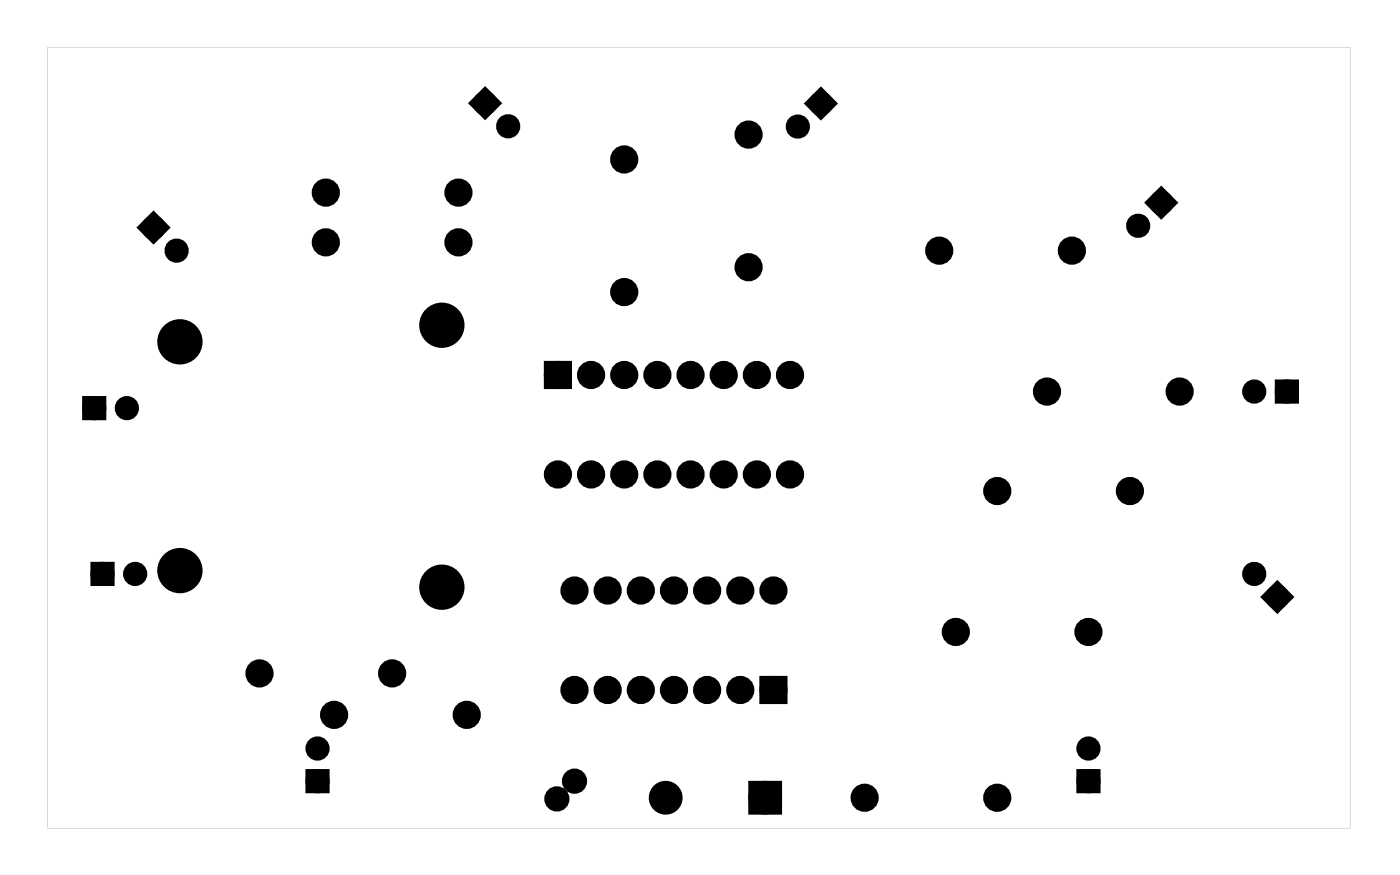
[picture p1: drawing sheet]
<svg xmlns="http://www.w3.org/2000/svg" width="107mm" height="67mm" viewBox="0 0 107 67" stroke-linecap="round" stroke-linejoin="round" font-family="sans-serif">
<g fill="#000">
<path d="M10.9 17.4l.9-.8 .8 .8-.8 .9zM36.3 7.9l.9-.8 .8 .8-.8 .9zM62 7.9l.9-.8 .8 .8-.8 .9zM88.1 15.5l.9-.8 .8 .8-.8 .9zM6.6 30.7h1.2v1.2h-1.2zM42 28h1.4v1.4h-1.4zM98 29.4h1.2v1.2h-1.2zM7.3 43.4h1.2v1.2h-1.2zM23.7 59.2h1.2v1.2h-1.2zM58.6 52.2h1.3v1.4h-1.3zM82.8 59.2h1.2v1.2h-1.2zM97 45.7l.8-.8 .9 .8-.9 .9z"/>
<path d="M57.7 60.2h1.8v1.8h-1.8z"/>
<path d="M3.6 3.6v59.8h99.8v-59.8zM3.6 3.6h99.8v59.8h-99.8z"/>
</g>
<g fill="#000">
<circle cx="11.8" cy="17.4" r=".6"/>
<circle cx="13.5" cy="19.2" r=".6"/>
<circle cx="25" cy="18.6" r=".7"/>
<circle cx="25" cy="14.8" r=".7"/>
<circle cx="35.1" cy="18.6" r=".7"/>
<circle cx="35.1" cy="14.8" r=".7"/>
<circle cx="37.2" cy="7.9" r=".6"/>
<circle cx="38.9" cy="9.7" r=".6"/>
<circle cx="47.8" cy="12.2" r=".7"/>
<circle cx="57.3" cy="10.3" r=".7"/>
<circle cx="61.1" cy="9.7" r=".6"/>
<circle cx="62.9" cy="7.9" r=".6"/>
<circle cx="71.9" cy="19.2" r=".7"/>
<circle cx="82.1" cy="19.2" r=".7"/>
<circle cx="87.2" cy="17.3" r=".6"/>
<circle cx="89" cy="15.5" r=".6"/>
<circle cx="7.2" cy="31.3" r=".6"/>
<circle cx="9.7" cy="31.3" r=".6"/>
<circle cx="13.8" cy="26.2" r="1.35"/>
<circle cx="33.8" cy="24.9" r="1.35"/>
<circle cx="42.7" cy="36.3" r=".7"/>
<circle cx="42.7" cy="28.7" r=".7"/>
<circle cx="45.3" cy="36.3" r=".7"/>
<circle cx="45.3" cy="28.7" r=".7"/>
<circle cx="47.8" cy="36.3" r=".7"/>
<circle cx="47.8" cy="22.4" r=".7"/>
<circle cx="47.8" cy="28.7" r=".7"/>
<circle cx="50.4" cy="36.3" r=".7"/>
<circle cx="50.4" cy="28.7" r=".7"/>
<circle cx="52.9" cy="36.3" r=".7"/>
<circle cx="52.9" cy="28.7" r=".7"/>
<circle cx="55.4" cy="36.3" r=".7"/>
<circle cx="55.4" cy="28.7" r=".7"/>
<circle cx="57.3" cy="20.5" r=".7"/>
<circle cx="58" cy="36.3" r=".7"/>
<circle cx="58" cy="28.7" r=".7"/>
<circle cx="60.5" cy="36.3" r=".7"/>
<circle cx="60.5" cy="28.7" r=".7"/>
<circle cx="76.4" cy="37.6" r=".7"/>
<circle cx="80.2" cy="30" r=".7"/>
<circle cx="86.6" cy="37.6" r=".7"/>
<circle cx="90.4" cy="30" r=".7"/>
<circle cx="96.1" cy="30" r=".6"/>
<circle cx="98.6" cy="30" r=".6"/>
<circle cx="7.9" cy="44" r=".6"/>
<circle cx="10.4" cy="44" r=".6"/>
<circle cx="13.8" cy="43.7" r="1.35"/>
<circle cx="19.9" cy="51.6" r=".7"/>
<circle cx="24.3" cy="57.3" r=".6"/>
<circle cx="24.3" cy="59.8" r=".6"/>
<circle cx="25.6" cy="54.8" r=".7"/>
<circle cx="30" cy="51.6" r=".7"/>
<circle cx="33.8" cy="45" r="1.35"/>
<circle cx="35.8" cy="54.8" r=".7"/>
<circle cx="44" cy="45.2" r=".7"/>
<circle cx="44" cy="52.9" r=".7"/>
<circle cx="44" cy="59.8" r=".62"/>
<circle cx="46.5" cy="45.2" r=".7"/>
<circle cx="46.5" cy="52.9" r=".7"/>
<circle cx="49.1" cy="45.2" r=".7"/>
<circle cx="49.1" cy="52.9" r=".7"/>
<circle cx="51.6" cy="45.2" r=".7"/>
<circle cx="51.6" cy="52.9" r=".7"/>
<circle cx="54.2" cy="45.2" r=".7"/>
<circle cx="54.2" cy="52.9" r=".7"/>
<circle cx="56.7" cy="45.2" r=".7"/>
<circle cx="56.7" cy="52.9" r=".7"/>
<circle cx="59.2" cy="45.2" r=".7"/>
<circle cx="59.2" cy="52.9" r=".7"/>
<circle cx="73.2" cy="48.4" r=".7"/>
<circle cx="83.4" cy="59.8" r=".6"/>
<circle cx="83.4" cy="57.3" r=".6"/>
<circle cx="83.4" cy="48.4" r=".7"/>
<circle cx="96.1" cy="44" r=".6"/>
<circle cx="97.8" cy="45.7" r=".6"/>
<circle cx="42.7" cy="61.2" r=".62"/>
<circle cx="51" cy="61.1" r=".91"/>
<circle cx="58.6" cy="61.1" r=".91"/>
<circle cx="66.2" cy="61.1" r=".7"/>
<circle cx="76.4" cy="61.1" r=".7"/>
</g>
<g fill="none" stroke="#000" stroke-width=".65" stroke-linecap="butt">
<path d="M10.9 17.4l.9-.8 .8 .8-.8 .9zM36.3 7.9l.9-.8 .8 .8-.8 .9zM62 7.9l.9-.8 .8 .8-.8 .9zM88.1 15.5l.9-.8 .8 .8-.8 .9zM6.6 30.7h1.2v1.2h-1.2zM98 29.4h1.2v1.2h-1.2zM7.3 43.4h1.2v1.2h-1.2zM23.7 59.2h1.2v1.2h-1.2zM82.8 59.2h1.2v1.2h-1.2zM97 45.7l.8-.8 .9 .8-.9 .9z"/>
<circle cx="11.8" cy="17.4" r=".6"/>
<circle cx="13.5" cy="19.2" r=".6"/>
<circle cx="37.2" cy="7.9" r=".6"/>
<circle cx="38.9" cy="9.7" r=".6"/>
<circle cx="61.1" cy="9.7" r=".6"/>
<circle cx="62.9" cy="7.9" r=".6"/>
<circle cx="87.2" cy="17.3" r=".6"/>
<circle cx="89" cy="15.5" r=".6"/>
<circle cx="7.2" cy="31.3" r=".6"/>
<circle cx="9.7" cy="31.3" r=".6"/>
<circle cx="96.1" cy="30" r=".6"/>
<circle cx="98.6" cy="30" r=".6"/>
<circle cx="7.9" cy="44" r=".6"/>
<circle cx="10.4" cy="44" r=".6"/>
<circle cx="24.3" cy="57.3" r=".6"/>
<circle cx="24.3" cy="59.8" r=".6"/>
<circle cx="83.4" cy="57.3" r=".6"/>
<circle cx="83.4" cy="59.8" r=".6"/>
<circle cx="96.1" cy="44" r=".6"/>
<circle cx="97.8" cy="45.7" r=".6"/>
</g>
<g fill="none" stroke="#000" stroke-width=".76" stroke-linecap="butt">
<path d="M42 28h1.4v1.4h-1.4zM58.6 52.2h1.3v1.4h-1.3zM57.7 60.2h1.8v1.8h-1.8z"/>
<circle cx="25" cy="14.8" r=".7"/>
<circle cx="25" cy="18.6" r=".7"/>
<circle cx="35.1" cy="18.6" r=".7"/>
<circle cx="35.1" cy="14.8" r=".7"/>
<circle cx="47.8" cy="12.2" r=".7"/>
<circle cx="57.3" cy="10.3" r=".7"/>
<circle cx="71.9" cy="19.2" r=".7"/>
<circle cx="82.1" cy="19.2" r=".7"/>
<circle cx="13.8" cy="26.2" r="1.35"/>
<circle cx="33.8" cy="24.9" r="1.35"/>
<circle cx="42.7" cy="36.3" r=".7"/>
<circle cx="42.7" cy="28.7" r=".7"/>
<circle cx="45.3" cy="36.3" r=".7"/>
<circle cx="45.3" cy="28.7" r=".7"/>
<circle cx="47.8" cy="36.3" r=".7"/>
<circle cx="47.8" cy="28.7" r=".7"/>
<circle cx="47.8" cy="22.4" r=".7"/>
<circle cx="50.4" cy="36.3" r=".7"/>
<circle cx="50.4" cy="28.7" r=".7"/>
<circle cx="52.9" cy="36.3" r=".7"/>
<circle cx="52.9" cy="28.7" r=".7"/>
<circle cx="55.4" cy="36.3" r=".7"/>
<circle cx="55.4" cy="28.7" r=".7"/>
<circle cx="57.3" cy="20.5" r=".7"/>
<circle cx="58" cy="36.3" r=".7"/>
<circle cx="58" cy="28.7" r=".7"/>
<circle cx="60.5" cy="36.3" r=".7"/>
<circle cx="60.5" cy="28.7" r=".7"/>
<circle cx="76.4" cy="37.6" r=".7"/>
<circle cx="80.2" cy="30" r=".7"/>
<circle cx="86.6" cy="37.6" r=".7"/>
<circle cx="90.4" cy="30" r=".7"/>
<circle cx="13.8" cy="43.7" r="1.35"/>
<circle cx="19.9" cy="51.6" r=".7"/>
<circle cx="25.6" cy="54.8" r=".7"/>
<circle cx="30" cy="51.6" r=".7"/>
<circle cx="33.8" cy="45" r="1.35"/>
<circle cx="35.8" cy="54.8" r=".7"/>
<circle cx="44" cy="52.9" r=".7"/>
<circle cx="44" cy="45.2" r=".7"/>
<circle cx="46.5" cy="52.9" r=".7"/>
<circle cx="46.5" cy="45.2" r=".7"/>
<circle cx="49.1" cy="52.9" r=".7"/>
<circle cx="49.1" cy="45.2" r=".7"/>
<circle cx="51.6" cy="52.9" r=".7"/>
<circle cx="51.6" cy="45.2" r=".7"/>
<circle cx="54.2" cy="52.9" r=".7"/>
<circle cx="54.2" cy="45.2" r=".7"/>
<circle cx="56.7" cy="52.9" r=".7"/>
<circle cx="56.7" cy="45.2" r=".7"/>
<circle cx="59.2" cy="52.9" r=".7"/>
<circle cx="59.2" cy="45.2" r=".7"/>
<circle cx="73.2" cy="48.4" r=".7"/>
<circle cx="83.4" cy="48.4" r=".7"/>
<circle cx="51" cy="61.1" r=".91"/>
<circle cx="58.6" cy="61.1" r=".91"/>
<circle cx="66.2" cy="61.1" r=".7"/>
<circle cx="76.4" cy="61.1" r=".7"/>
</g>
<g fill="none" stroke="#000" stroke-width=".69" stroke-linecap="butt">
<circle cx="44" cy="59.8" r=".62"/>
<circle cx="42.7" cy="61.2" r=".62"/>
</g>
</svg>
